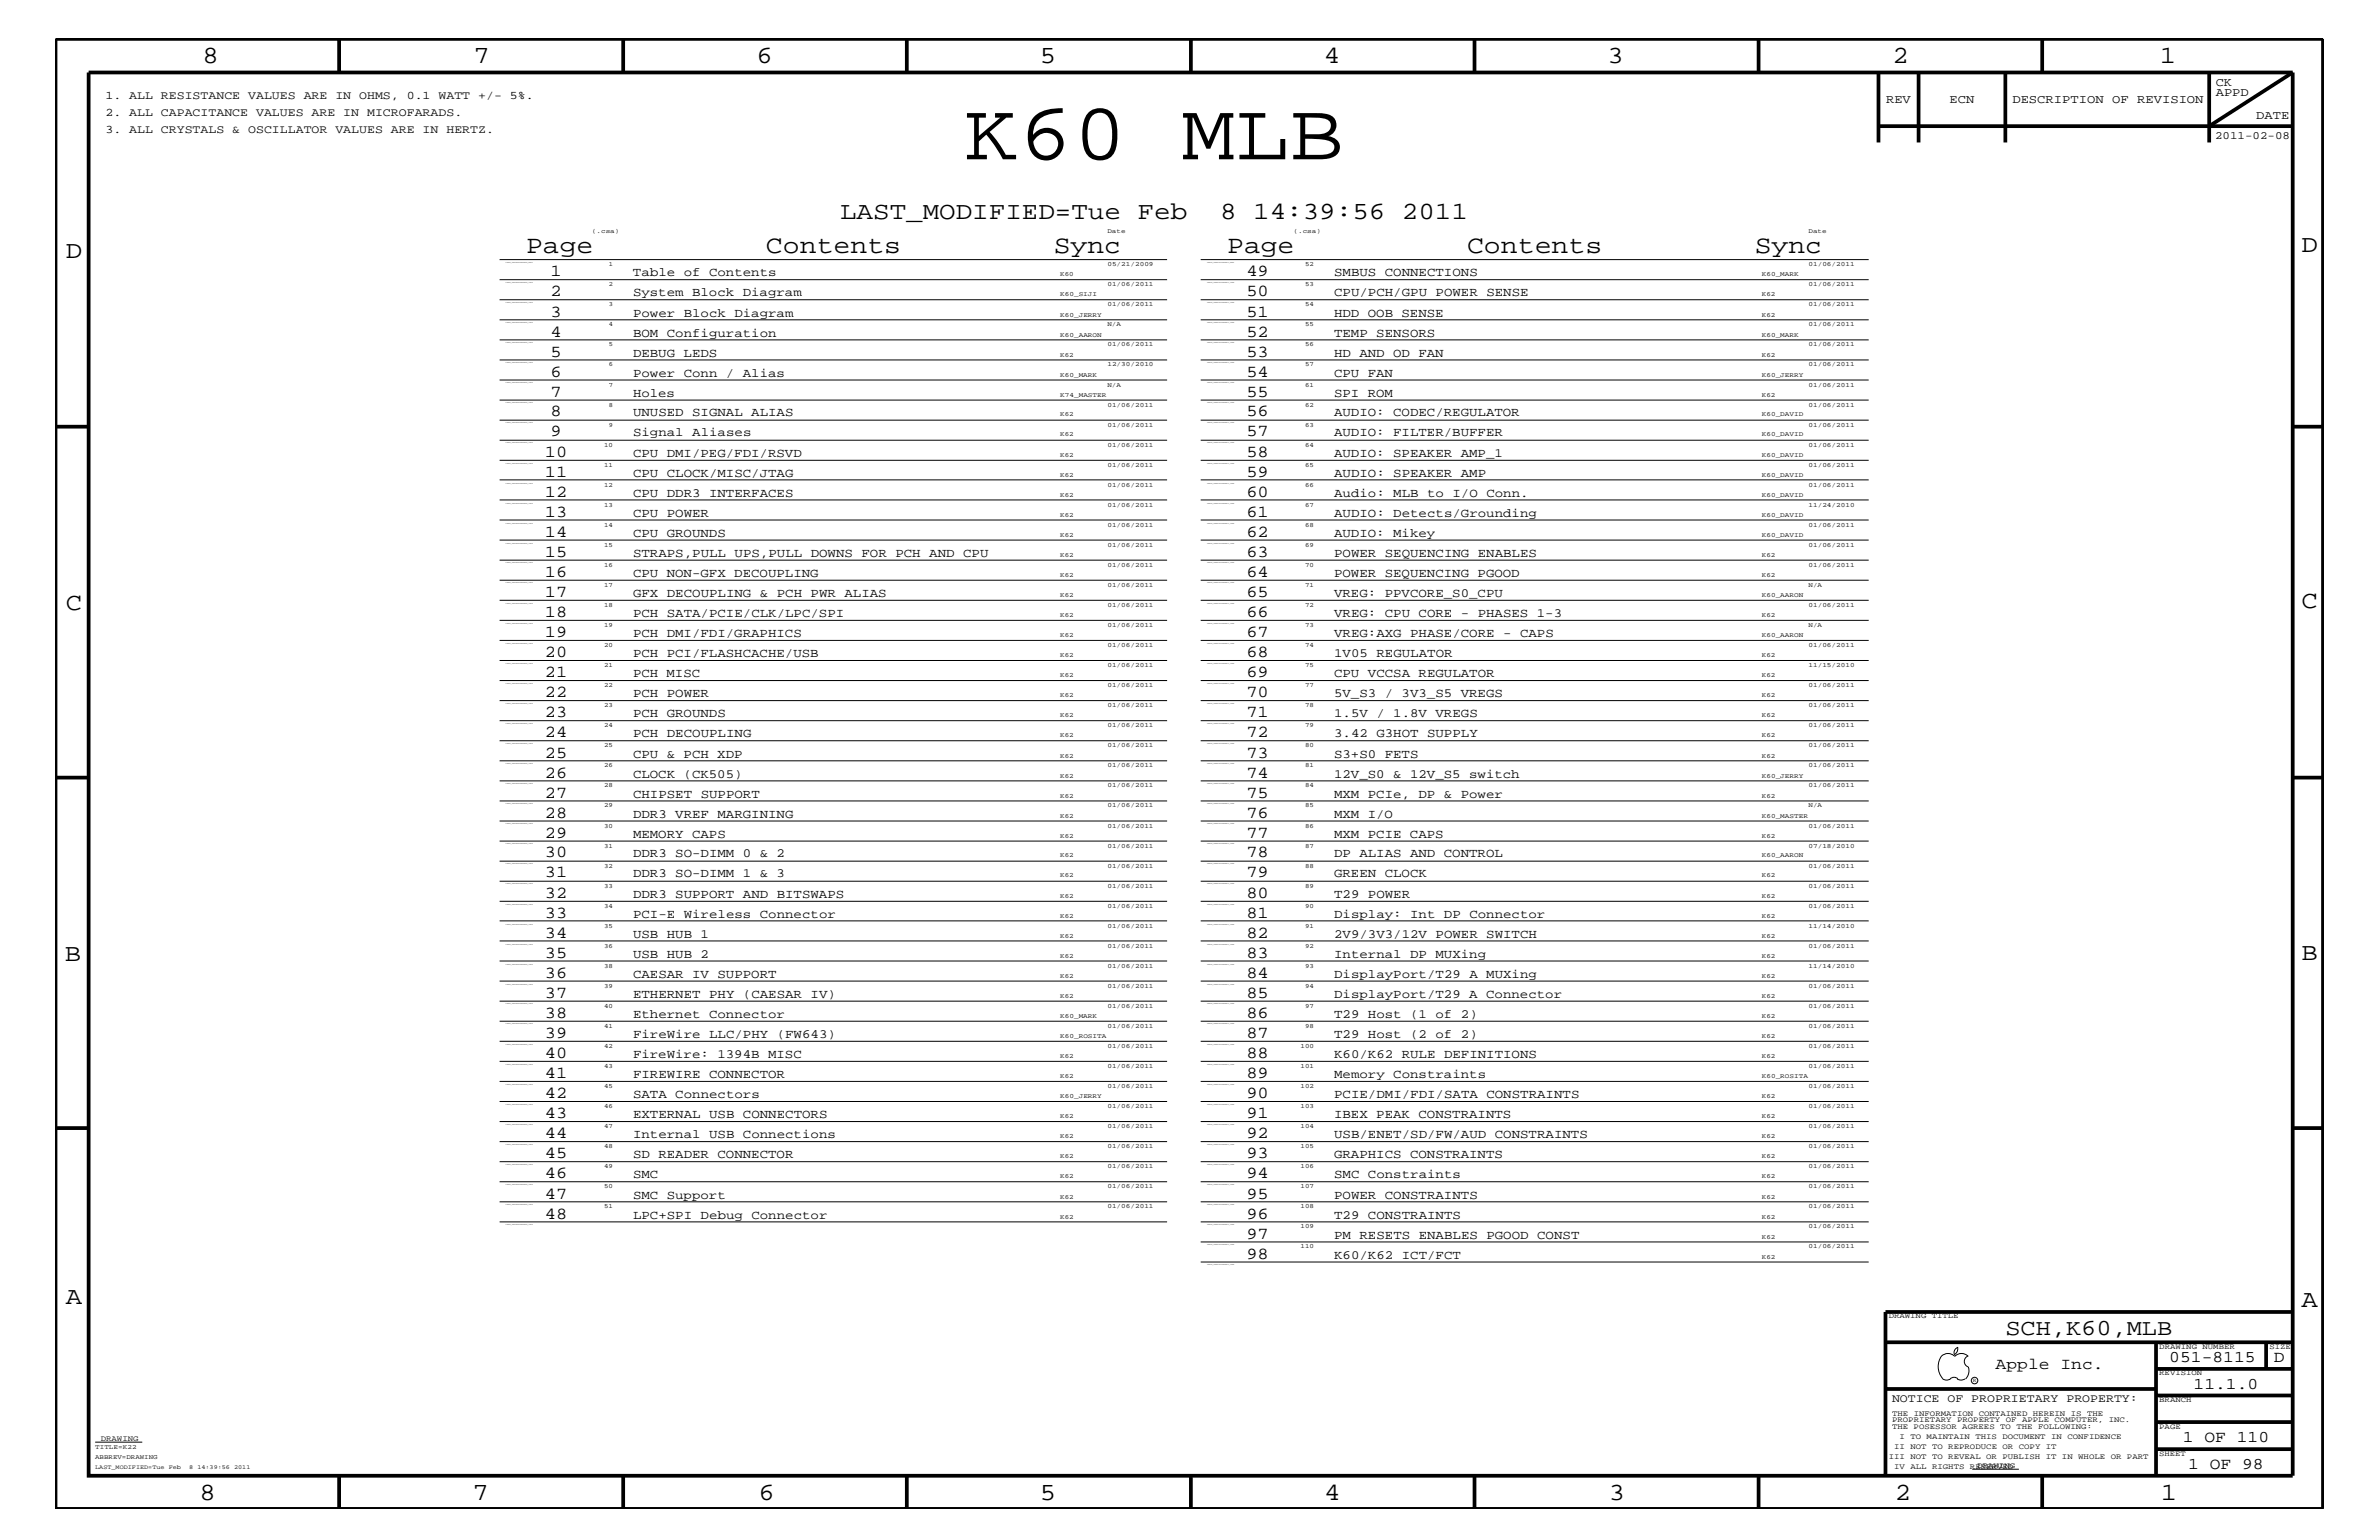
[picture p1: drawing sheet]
<svg xmlns="http://www.w3.org/2000/svg" width="432mm" height="279mm" viewBox="0 0 432 279" stroke-linecap="round" stroke-linejoin="round" font-family="sans-serif">
<defs><g id="words">
<text font-size="14.9" x="175" y="28.9">K60 MLB</text>
<g font-size="4.6">
<text x="95.5" y="45.9">Page</text>
<text x="139" y="45.9">Contents</text>
<text x="191.3" y="45.9">Sync</text>
<text x="222.8" y="45.9">Page</text>
<text x="266.3" y="45.9">Contents</text>
<text x="318.5" y="45.9">Sync</text>
</g>
<g font-size="4.5">
<text x="36.7" y="11.5">8</text>
<text x="85.9" y="11.5">7</text>
<text x="137.3" y="11.5">6</text>
<text x="188.7" y="11.5">5</text>
<text x="240.3" y="11.5">4</text>
<text x="291.8" y="11.5">3</text>
<text x="343.5" y="11.5">2</text>
<text x="392" y="11.5">1</text>
<text x="152.5" y="39.8">LAST_MODIFIED=Tue Feb</text>
<text x="221.5" y="39.8">8 14:39:56 2011</text>
<text x="11.9" y="46.8">D</text>
<text x="417.7" y="45.7">D</text>
<text x="11.9" y="110.6">C</text>
<text x="417.7" y="110.3">C</text>
<text x="11.8" y="174.3">B</text>
<text x="417.7" y="174.2">B</text>
<text x="11.9" y="236.7">A</text>
<text x="417.7" y="237.1">A</text>
<text x="36.2" y="272.1">8</text>
<text x="85.8" y="272.1">7</text>
<text x="137.7" y="272.1">6</text>
<text x="188.7" y="272.1">5</text>
<text x="240.4" y="272.1">4</text>
<text x="292" y="272.1">3</text>
<text x="343.9" y="272.1">2</text>
<text x="392.2" y="272.1">1</text>
</g>
<text font-size="4.1" x="364" y="242.3">SCH,K60,MLB</text>
<g font-size="3">
<text x="99.9" y="50.2">1</text>
<text x="99.9" y="53.8">2</text>
<text x="226.2" y="50.2">49</text>
<text x="226.2" y="53.8">50</text>
<text x="99.9" y="57.4">3</text>
<text x="226.2" y="57.4">51</text>
<text x="99.9" y="61.1">4</text>
<text x="99.9" y="64.7">5</text>
<text x="226.2" y="61.1">52</text>
<text x="226.2" y="64.7">53</text>
<text x="99.9" y="68.4">6</text>
<text x="99.9" y="72">7</text>
<text x="226.2" y="72">55</text>
<text x="226.2" y="68.4">54</text>
<text x="99.9" y="75.6">8</text>
<text x="226.2" y="75.6">56</text>
<text x="98.9" y="82.8">10</text>
<text x="99.9" y="79.2">9</text>
<text x="226.2" y="79.2">57</text>
<text x="226.2" y="82.8">58</text>
<text x="98.9" y="86.5">11</text>
<text x="226.2" y="86.5">59</text>
<text x="98.9" y="90.1">12</text>
<text x="98.9" y="93.8">13</text>
<text x="226.2" y="90.1">60</text>
<text x="226.2" y="93.8">61</text>
<text x="98.9" y="97.4">14</text>
<text x="98.9" y="101">15</text>
<text x="226.2" y="97.4">62</text>
<text x="226.2" y="101">63</text>
<text x="98.9" y="104.7">16</text>
<text x="226.2" y="104.7">64</text>
<text x="98.9" y="108.3">17</text>
<text x="98.9" y="112">18</text>
<text x="226.2" y="108.3">65</text>
<text x="226.2" y="112">66</text>
<text x="98.9" y="115.6">19</text>
<text x="98.9" y="119.2">20</text>
<text x="226.2" y="115.6">67</text>
<text x="226.2" y="119.2">68</text>
<text x="98.9" y="122.9">21</text>
<text x="226.2" y="122.9">69</text>
<text x="98.9" y="126.5">22</text>
<text x="98.9" y="130.2">23</text>
<text x="226.2" y="126.5">70</text>
<text x="226.2" y="130.2">71</text>
<text x="98.9" y="133.8">24</text>
<text x="98.9" y="137.4">25</text>
<text x="226.2" y="133.8">72</text>
<text x="226.2" y="137.4">73</text>
<text x="98.9" y="141.1">26</text>
<text x="226.2" y="141.1">74</text>
<text x="98.9" y="144.7">27</text>
<text x="98.9" y="148.4">28</text>
<text x="226.2" y="144.7">75</text>
<text x="226.2" y="148.4">76</text>
<text x="98.9" y="152">29</text>
<text x="98.9" y="155.6">30</text>
<text x="226.2" y="152">77</text>
<text x="226.2" y="155.6">78</text>
<text x="98.9" y="159.2">31</text>
<text x="226.2" y="159.2">79</text>
<text x="98.9" y="162.8">32</text>
<text x="98.9" y="166.5">33</text>
<text x="226.2" y="162.8">80</text>
<text x="226.2" y="166.5">81</text>
<text x="98.9" y="170.1">34</text>
<text x="98.9" y="173.8">35</text>
<text x="226.2" y="170.1">82</text>
<text x="226.2" y="173.8">83</text>
<text x="98.9" y="177.4">36</text>
<text x="226.2" y="177.4">84</text>
<text x="98.9" y="181">37</text>
<text x="98.9" y="184.7">38</text>
<text x="226.2" y="181">85</text>
<text x="226.2" y="184.7">86</text>
<text x="98.9" y="188.3">39</text>
<text x="98.9" y="192">40</text>
<text x="226.2" y="188.3">87</text>
<text x="226.2" y="192">88</text>
<text x="98.9" y="195.6">41</text>
<text x="226.2" y="195.6">89</text>
<text x="98.9" y="199.2">42</text>
<text x="98.9" y="202.9">43</text>
<text x="226.2" y="199.2">90</text>
<text x="226.2" y="202.9">91</text>
<text x="98.9" y="206.5">44</text>
<text x="226.2" y="206.5">92</text>
<text x="98.9" y="210.2">45</text>
<text x="98.9" y="213.8">46</text>
<text x="226.2" y="210.2">93</text>
<text x="226.2" y="213.8">94</text>
<text x="98.9" y="217.5">47</text>
<text x="98.9" y="221.1">48</text>
<text x="226.2" y="217.5">95</text>
<text x="226.2" y="221.1">96</text>
<text x="226.2" y="224.7">97</text>
<text x="226.2" y="228.4">98</text>
<text x="362.2" y="248.4">Apple Inc.</text>
<text x="393.7" y="247.1">051-8115</text>
<text x="398.1" y="252">11.1.0</text>
<text x="412.7" y="247.1">D</text>
<text x="396.2" y="261.6">1 OF 110</text>
<text x="397.2" y="266.6">1 OF 98</text>
</g>
<g font-size="2.3">
<text x="114.9" y="50.2">Table of Contents</text>
<text x="114.9" y="53.8">System Block Diagram</text>
<text x="242.1" y="50.2">SMBUS CONNECTIONS</text>
<text x="242.1" y="53.8">CPU/PCH/GPU POWER SENSE</text>
<text x="114.9" y="57.4">Power Block Diagram</text>
<text x="242.1" y="57.4">HDD OOB SENSE</text>
<text x="114.9" y="61.1">BOM Configuration</text>
<text x="114.9" y="64.7">DEBUG LEDS</text>
<text x="242.1" y="61.1">TEMP SENSORS</text>
<text x="242.1" y="64.7">HD AND OD FAN</text>
<text x="114.9" y="68.4">Power Conn / Alias</text>
<text x="114.9" y="72">Holes</text>
<text x="242.1" y="68.4">CPU FAN</text>
<text x="242.1" y="72">SPI ROM</text>
<text x="114.9" y="75.6">UNUSED SIGNAL ALIAS</text>
<text x="242.1" y="75.6">AUDIO: CODEC/REGULATOR</text>
<text x="114.9" y="79.2">Signal Aliases</text>
<text x="114.9" y="82.8">CPU DMI/PEG/FDI/RSVD</text>
<text x="242.1" y="79.2">AUDIO: FILTER/BUFFER</text>
<text x="242.1" y="82.8">AUDIO: SPEAKER AMP_1</text>
<text x="114.9" y="86.5">CPU CLOCK/MISC/JTAG</text>
<text x="242.1" y="86.5">AUDIO: SPEAKER AMP</text>
<text x="114.9" y="90.1">CPU DDR3 INTERFACES</text>
<text x="114.9" y="93.8">CPU POWER</text>
<text x="242.1" y="90.1">Audio: MLB to I/O Conn.</text>
<text x="242.1" y="93.8">AUDIO: Detects/Grounding</text>
<text x="114.9" y="97.4">CPU GROUNDS</text>
<text x="114.9" y="101">STRAPS,PULL UPS,PULL DOWNS FOR PCH AND CPU</text>
<text x="242.1" y="97.4">AUDIO: Mikey</text>
<text x="242.1" y="101">POWER SEQUENCING ENABLES</text>
<text x="114.9" y="104.7">CPU NON-GFX DECOUPLING</text>
<text x="242.1" y="104.7">POWER SEQUENCING PGOOD</text>
<text x="114.9" y="108.3">GFX DECOUPLING &amp; PCH PWR ALIAS</text>
<text x="114.9" y="112">PCH SATA/PCIE/CLK/LPC/SPI</text>
<text x="242.1" y="108.3">VREG: PPVCORE_S0_CPU</text>
<text x="242.1" y="112">VREG: CPU CORE - PHASES 1-3</text>
<text x="114.9" y="115.6">PCH DMI/FDI/GRAPHICS</text>
<text x="114.9" y="119.2">PCH PCI/FLASHCACHE/USB</text>
<text x="242.1" y="115.6">VREG:AXG PHASE/CORE - CAPS</text>
<text x="242.1" y="119.2">1V05 REGULATOR</text>
<text x="114.9" y="122.9">PCH MISC</text>
<text x="242.1" y="122.9">CPU VCCSA REGULATOR</text>
<text x="114.9" y="126.5">PCH POWER</text>
<text x="114.9" y="130.2">PCH GROUNDS</text>
<text x="242.1" y="126.5">5V_S3 / 3V3_S5 VREGS</text>
<text x="242.1" y="130.2">1.5V / 1.8V VREGS</text>
<text x="114.9" y="133.8">PCH DECOUPLING</text>
<text x="114.9" y="137.4">CPU &amp; PCH XDP</text>
<text x="242.1" y="133.8">3.42 G3HOT SUPPLY</text>
<text x="242.1" y="137.4">S3+S0 FETS</text>
<text x="114.9" y="141.1">CLOCK (CK505)</text>
<text x="242.1" y="141.1">12V_S0 &amp; 12V_S5 switch</text>
<text x="114.9" y="144.7">CHIPSET SUPPORT</text>
<text x="114.9" y="148.4">DDR3 VREF MARGINING</text>
<text x="242.1" y="144.7">MXM PCIe, DP &amp; Power</text>
<text x="242.1" y="148.4">MXM I/O</text>
<text x="114.9" y="152">MEMORY CAPS</text>
<text x="114.9" y="155.6">DDR3 SO-DIMM 0 &amp; 2</text>
<text x="242.1" y="152">MXM PCIE CAPS</text>
<text x="242.1" y="155.6">DP ALIAS AND CONTROL</text>
<text x="114.9" y="159.2">DDR3 SO-DIMM 1 &amp; 3</text>
<text x="242.1" y="159.2">GREEN CLOCK</text>
<text x="114.9" y="162.8">DDR3 SUPPORT AND BITSWAPS</text>
<text x="114.9" y="166.5">PCI-E Wireless Connector</text>
<text x="242.1" y="162.8">T29 POWER</text>
<text x="242.1" y="166.5">Display: Int DP Connector</text>
<text x="114.9" y="170.1">USB HUB 1</text>
<text x="114.9" y="173.8">USB HUB 2</text>
<text x="242.1" y="170.1">2V9/3V3/12V POWER SWITCH</text>
<text x="242.1" y="173.8">Internal DP MUXing</text>
<text x="114.9" y="177.4">CAESAR IV SUPPORT</text>
<text x="242.1" y="177.4">DisplayPort/T29 A MUXing</text>
<text x="114.9" y="181">ETHERNET PHY (CAESAR IV)</text>
<text x="114.9" y="184.7">Ethernet Connector</text>
<text x="242.1" y="181">DisplayPort/T29 A Connector</text>
<text x="242.1" y="184.7">T29 Host (1 of 2)</text>
<text x="114.9" y="188.3">FireWire LLC/PHY (FW643)</text>
<text x="114.9" y="192">FireWire: 1394B MISC</text>
<text x="242.1" y="188.3">T29 Host (2 of 2)</text>
<text x="242.1" y="192">K60/K62 RULE DEFINITIONS</text>
<text x="114.9" y="195.6">FIREWIRE CONNECTOR</text>
<text x="242.1" y="195.6">Memory Constraints</text>
<text x="114.9" y="199.2">SATA Connectors</text>
<text x="114.9" y="202.9">EXTERNAL USB CONNECTORS</text>
<text x="242.1" y="199.2">PCIE/DMI/FDI/SATA CONSTRAINTS</text>
<text x="242.1" y="202.9">IBEX PEAK CONSTRAINTS</text>
<text x="114.9" y="206.5">Internal USB Connections</text>
<text x="242.1" y="206.5">USB/ENET/SD/FW/AUD CONSTRAINTS</text>
<text x="114.9" y="210.2">SD READER CONNECTOR</text>
<text x="114.9" y="213.8">SMC</text>
<text x="242.1" y="210.2">GRAPHICS CONSTRAINTS</text>
<text x="242.1" y="213.8">SMC Constraints</text>
<text x="114.9" y="217.5">SMC Support</text>
<text x="114.9" y="221.1">LPC+SPI Debug Connector</text>
<text x="242.1" y="217.5">POWER CONSTRAINTS</text>
<text x="242.1" y="221.1">T29 CONSTRAINTS</text>
<text x="242.1" y="224.7">PM RESETS ENABLES PGOOD CONST</text>
<text x="242.1" y="228.4">K60/K62 ICT/FCT</text>
</g>
<g font-size="2.2">
<text x="402.2" y="17.4">APPD</text>
<text x="402.2" y="15.6">CK</text>
<text x="342.3" y="18.7">REV</text>
<text x="353.9" y="18.7">ECN</text>
<text x="365.3" y="18.7">DESCRIPTION OF REVISION</text>
<text x="409.5" y="21.6">DATE</text>
</g>
<g font-size="2.1">
<text x="19.1" y="18">1. ALL RESISTANCE VALUES ARE IN OHMS, 0.1 WATT +/- 5%.</text>
<text x="19.1" y="21">2. ALL CAPACITANCE VALUES ARE IN MICROFARADS.</text>
<text x="19.1" y="24.1">3. ALL CRYSTALS &amp; OSCILLATOR VALUES ARE IN HERTZ.</text>
<text x="343.4" y="254.4">NOTICE OF PROPRIETARY PROPERTY:</text>
</g>
<text font-size="2" x="402" y="25.3">2011-02-08</text>
<g font-size="1.4">
<text x="342.8" y="239.2">DRAWING TITLE</text>
<text x="391.9" y="244.7">DRAWING NUMBER</text>
<text x="411.9" y="244.7">SIZE</text>
<text x="391.9" y="249.5">REVISION</text>
<text x="343.4" y="256.8">THE INFORMATION CONTAINED HEREIN IS THE</text>
<text x="391.9" y="254.4">BRANCH</text>
<text x="18.3" y="261.4">DRAWING</text>
<text x="343.4" y="258">PROPRIETARY PROPERTY OF APPLE COMPUTER, INC.</text>
<text x="343.4" y="259.3">THE POSESSOR AGREES TO THE FOLLOWING:</text>
<text x="343.8" y="262.9">II NOT TO REPRODUCE OR COPY IT</text>
<text x="344.8" y="261.1">I TO MAINTAIN THIS DOCUMENT IN CONFIDENCE</text>
<text x="391.9" y="259.3">PAGE</text>
<text x="342.8" y="264.7">III NOT TO REVEAL OR PUBLISH IT IN WHOLE OR PART</text>
<text x="343.8" y="266.6">IV ALL RIGHTS RESERVED</text>
<text x="358.9" y="266.3">DRAWING</text>
<text x="391.9" y="264.1">SHEET</text>
</g>
<g font-size="1.2">
<text x="107.4" y="42.3">(.csa)</text>
<text x="201" y="42.3">Date</text>
<text x="234.8" y="42.3">(.csa)</text>
<text x="328.3" y="42.3">Date</text>
<text x="110.5" y="48.3">1</text>
<text x="110.5" y="51.9">2</text>
<text x="192.4" y="50.2">K60</text>
<text x="192.4" y="53.8">K60_SIJI</text>
<text x="201" y="48.3">05/21/2009</text>
<text x="201" y="51.9">01/06/2011</text>
<text x="236.9" y="48.3">52</text>
<text x="236.9" y="51.9">53</text>
<text x="319.8" y="50.2">K60_MARK</text>
<text x="319.8" y="53.8">K62</text>
<text x="328.3" y="48.3">01/06/2011</text>
<text x="328.3" y="51.9">01/06/2011</text>
<text x="110.5" y="55.6">3</text>
<text x="110.5" y="59.2">4</text>
<text x="192.4" y="57.4">K60_JERRY</text>
<text x="201" y="55.6">01/06/2011</text>
<text x="201" y="59.2">N/A</text>
<text x="236.9" y="55.6">54</text>
<text x="236.9" y="59.2">55</text>
<text x="319.8" y="57.4">K62</text>
<text x="328.3" y="55.6">01/06/2011</text>
<text x="328.3" y="59.2">01/06/2011</text>
<text x="110.5" y="62.9">5</text>
<text x="192.4" y="61.1">K60_AARON</text>
<text x="192.4" y="64.7">K62</text>
<text x="201" y="62.9">01/06/2011</text>
<text x="236.9" y="62.9">56</text>
<text x="319.8" y="61.1">K60_MARK</text>
<text x="319.8" y="64.7">K62</text>
<text x="328.3" y="62.9">01/06/2011</text>
<text x="110.5" y="66.5">6</text>
<text x="110.5" y="70.1">7</text>
<text x="192.4" y="68.4">K60_MARK</text>
<text x="192.4" y="72">K74_MASTER</text>
<text x="201" y="66.5">12/30/2010</text>
<text x="201" y="70.1">N/A</text>
<text x="236.9" y="66.5">57</text>
<text x="236.9" y="70.1">61</text>
<text x="319.8" y="68.4">K60_JERRY</text>
<text x="319.8" y="72">K62</text>
<text x="328.3" y="66.5">01/06/2011</text>
<text x="328.3" y="70.1">01/06/2011</text>
<text x="110.5" y="73.8">8</text>
<text x="110.5" y="77.4">9</text>
<text x="192.4" y="75.6">K62</text>
<text x="201" y="73.8">01/06/2011</text>
<text x="201" y="77.4">01/06/2011</text>
<text x="236.9" y="73.8">62</text>
<text x="236.9" y="77.4">63</text>
<text x="319.8" y="75.6">K60_DAVID</text>
<text x="328.3" y="73.8">01/06/2011</text>
<text x="328.3" y="77.4">01/06/2011</text>
<text x="109.6" y="81.1">10</text>
<text x="192.4" y="79.2">K62</text>
<text x="192.4" y="82.8">K62</text>
<text x="201" y="81.1">01/06/2011</text>
<text x="236.9" y="81.1">64</text>
<text x="319.8" y="79.2">K60_DAVID</text>
<text x="319.8" y="82.8">K60_DAVID</text>
<text x="328.3" y="81.1">01/06/2011</text>
<text x="109.6" y="84.7">11</text>
<text x="109.6" y="88.3">12</text>
<text x="192.4" y="86.5">K62</text>
<text x="201" y="84.7">01/06/2011</text>
<text x="201" y="88.3">01/06/2011</text>
<text x="236.9" y="84.7">65</text>
<text x="236.9" y="88.3">66</text>
<text x="319.8" y="86.5">K60_DAVID</text>
<text x="328.3" y="84.7">01/06/2011</text>
<text x="328.3" y="88.3">01/06/2011</text>
<text x="109.6" y="92">13</text>
<text x="109.6" y="95.6">14</text>
<text x="192.4" y="90.1">K62</text>
<text x="192.4" y="93.8">K62</text>
<text x="201" y="92">01/06/2011</text>
<text x="201" y="95.6">01/06/2011</text>
<text x="236.9" y="92">67</text>
<text x="236.9" y="95.6">68</text>
<text x="319.8" y="90.1">K60_DAVID</text>
<text x="319.8" y="93.8">K60_DAVID</text>
<text x="328.3" y="92">11/24/2010</text>
<text x="328.3" y="95.6">01/06/2011</text>
<text x="109.6" y="99.3">15</text>
<text x="192.4" y="97.4">K62</text>
<text x="192.4" y="101">K62</text>
<text x="201" y="99.3">01/06/2011</text>
<text x="236.9" y="99.3">69</text>
<text x="319.8" y="97.4">K60_DAVID</text>
<text x="319.8" y="101">K62</text>
<text x="328.3" y="99.3">01/06/2011</text>
<text x="109.6" y="102.9">16</text>
<text x="109.6" y="106.5">17</text>
<text x="192.4" y="104.7">K62</text>
<text x="201" y="102.9">01/06/2011</text>
<text x="201" y="106.5">01/06/2011</text>
<text x="236.9" y="102.9">70</text>
<text x="236.9" y="106.5">71</text>
<text x="319.8" y="104.7">K62</text>
<text x="328.3" y="102.9">01/06/2011</text>
<text x="328.3" y="106.5">N/A</text>
<text x="109.6" y="110.2">18</text>
<text x="109.6" y="113.7">19</text>
<text x="192.4" y="108.3">K62</text>
<text x="192.4" y="112">K62</text>
<text x="201" y="110.2">01/06/2011</text>
<text x="201" y="113.7">01/06/2011</text>
<text x="236.9" y="110.2">72</text>
<text x="236.9" y="113.7">73</text>
<text x="319.8" y="108.3">K60_AARON</text>
<text x="319.8" y="112">K62</text>
<text x="328.3" y="110.2">01/06/2011</text>
<text x="328.3" y="113.7">N/A</text>
<text x="109.6" y="117.4">20</text>
<text x="192.4" y="115.6">K62</text>
<text x="192.4" y="119.2">K62</text>
<text x="201" y="117.4">01/06/2011</text>
<text x="236.9" y="117.4">74</text>
<text x="319.8" y="115.6">K60_AARON</text>
<text x="319.8" y="119.2">K62</text>
<text x="328.3" y="117.4">01/06/2011</text>
<text x="109.6" y="121">21</text>
<text x="109.6" y="124.7">22</text>
<text x="192.4" y="122.9">K62</text>
<text x="201" y="121">01/06/2011</text>
<text x="201" y="124.7">01/06/2011</text>
<text x="236.9" y="121">75</text>
<text x="236.9" y="124.7">77</text>
<text x="319.8" y="122.9">K62</text>
<text x="328.3" y="121">11/15/2010</text>
<text x="328.3" y="124.7">01/06/2011</text>
<text x="109.6" y="128.3">23</text>
<text x="109.6" y="131.9">24</text>
<text x="192.4" y="126.5">K62</text>
<text x="192.4" y="130.2">K62</text>
<text x="201" y="128.3">01/06/2011</text>
<text x="201" y="131.9">01/06/2011</text>
<text x="236.9" y="128.3">78</text>
<text x="236.9" y="131.9">79</text>
<text x="319.8" y="126.5">K62</text>
<text x="319.8" y="130.2">K62</text>
<text x="328.3" y="128.3">01/06/2011</text>
<text x="328.3" y="131.9">01/06/2011</text>
<text x="109.6" y="135.6">25</text>
<text x="192.4" y="133.8">K62</text>
<text x="192.4" y="137.4">K62</text>
<text x="201" y="135.6">01/06/2011</text>
<text x="236.9" y="135.6">80</text>
<text x="319.8" y="133.8">K62</text>
<text x="319.8" y="137.4">K62</text>
<text x="328.3" y="135.6">01/06/2011</text>
<text x="109.6" y="139.2">26</text>
<text x="109.6" y="142.9">28</text>
<text x="192.4" y="141.1">K62</text>
<text x="201" y="139.2">01/06/2011</text>
<text x="201" y="142.9">01/06/2011</text>
<text x="236.9" y="139.2">81</text>
<text x="236.9" y="142.9">84</text>
<text x="319.8" y="141.1">K60_JERRY</text>
<text x="328.3" y="139.2">01/06/2011</text>
<text x="328.3" y="142.9">01/06/2011</text>
<text x="109.6" y="146.5">29</text>
<text x="192.4" y="144.7">K62</text>
<text x="192.4" y="148.4">K62</text>
<text x="201" y="146.5">01/06/2011</text>
<text x="236.9" y="146.5">85</text>
<text x="319.8" y="144.7">K62</text>
<text x="319.8" y="148.4">K60_MASTER</text>
<text x="328.3" y="146.5">N/A</text>
<text x="109.6" y="150.1">30</text>
<text x="109.6" y="153.8">31</text>
<text x="192.4" y="152">K62</text>
<text x="192.4" y="155.6">K62</text>
<text x="201" y="150.1">01/06/2011</text>
<text x="201" y="153.8">01/06/2011</text>
<text x="236.9" y="150.1">86</text>
<text x="236.9" y="153.8">87</text>
<text x="319.8" y="152">K62</text>
<text x="319.8" y="155.6">K60_AARON</text>
<text x="328.3" y="150.1">01/06/2011</text>
<text x="328.3" y="153.8">07/18/2010</text>
<text x="109.6" y="157.4">32</text>
<text x="109.6" y="161.1">33</text>
<text x="192.4" y="159.2">K62</text>
<text x="201" y="157.4">01/06/2011</text>
<text x="201" y="161.1">01/06/2011</text>
<text x="236.9" y="157.4">88</text>
<text x="236.9" y="161.1">89</text>
<text x="319.8" y="159.2">K62</text>
<text x="328.3" y="157.4">01/06/2011</text>
<text x="328.3" y="161.1">01/06/2011</text>
<text x="109.6" y="164.7">34</text>
<text x="192.4" y="162.8">K62</text>
<text x="192.4" y="166.5">K62</text>
<text x="201" y="164.7">01/06/2011</text>
<text x="236.9" y="164.7">90</text>
<text x="319.8" y="162.8">K62</text>
<text x="319.8" y="166.5">K62</text>
<text x="328.3" y="164.7">01/06/2011</text>
<text x="109.6" y="168.3">35</text>
<text x="109.6" y="172">36</text>
<text x="192.4" y="170.1">K62</text>
<text x="192.4" y="173.8">K62</text>
<text x="201" y="168.3">01/06/2011</text>
<text x="201" y="172">01/06/2011</text>
<text x="236.9" y="168.3">91</text>
<text x="236.9" y="172">92</text>
<text x="319.8" y="170.1">K62</text>
<text x="319.8" y="173.8">K62</text>
<text x="328.3" y="168.3">11/14/2010</text>
<text x="328.3" y="172">01/06/2011</text>
<text x="109.6" y="175.6">38</text>
<text x="109.6" y="179.3">39</text>
<text x="192.4" y="177.4">K62</text>
<text x="201" y="175.6">01/06/2011</text>
<text x="201" y="179.3">01/06/2011</text>
<text x="236.9" y="175.6">93</text>
<text x="236.9" y="179.3">94</text>
<text x="319.8" y="177.4">K62</text>
<text x="328.3" y="175.6">11/14/2010</text>
<text x="328.3" y="179.3">01/06/2011</text>
<text x="109.6" y="182.9">40</text>
<text x="192.4" y="181">K62</text>
<text x="192.4" y="184.7">K60_MARK</text>
<text x="201" y="182.9">01/06/2011</text>
<text x="236.9" y="182.9">97</text>
<text x="319.8" y="181">K62</text>
<text x="319.8" y="184.7">K62</text>
<text x="328.3" y="182.9">01/06/2011</text>
<text x="109.6" y="186.5">41</text>
<text x="109.6" y="190.2">42</text>
<text x="192.4" y="188.3">K60_ROSITA</text>
<text x="192.4" y="192">K62</text>
<text x="201" y="190.2">01/06/2011</text>
<text x="201" y="186.5">01/06/2011</text>
<text x="236.1" y="190.2">100</text>
<text x="236.9" y="186.5">98</text>
<text x="319.8" y="188.3">K62</text>
<text x="319.8" y="192">K62</text>
<text x="328.3" y="186.5">01/06/2011</text>
<text x="328.3" y="190.2">01/06/2011</text>
<text x="109.6" y="193.7">43</text>
<text x="109.6" y="197.4">45</text>
<text x="192.4" y="195.6">K62</text>
<text x="201" y="193.7">01/06/2011</text>
<text x="201" y="197.4">01/06/2011</text>
<text x="236.1" y="193.7">101</text>
<text x="236.1" y="197.4">102</text>
<text x="319.8" y="195.6">K60_ROSITA</text>
<text x="328.3" y="193.7">01/06/2011</text>
<text x="328.3" y="197.4">01/06/2011</text>
<text x="109.6" y="201">46</text>
<text x="192.4" y="199.2">K60_JERRY</text>
<text x="192.4" y="202.9">K62</text>
<text x="201" y="201">01/06/2011</text>
<text x="236.1" y="201">103</text>
<text x="319.8" y="199.2">K62</text>
<text x="319.8" y="202.9">K62</text>
<text x="328.3" y="201">01/06/2011</text>
<text x="109.6" y="204.7">47</text>
<text x="109.6" y="208.3">48</text>
<text x="192.4" y="206.5">K62</text>
<text x="201" y="204.7">01/06/2011</text>
<text x="201" y="208.3">01/06/2011</text>
<text x="236.1" y="204.7">104</text>
<text x="236.1" y="208.3">105</text>
<text x="319.8" y="206.5">K62</text>
<text x="328.3" y="204.7">01/06/2011</text>
<text x="328.3" y="208.3">01/06/2011</text>
<text x="109.6" y="211.9">49</text>
<text x="109.6" y="215.6">50</text>
<text x="192.4" y="210.2">K62</text>
<text x="192.4" y="213.8">K62</text>
<text x="201" y="211.9">01/06/2011</text>
<text x="201" y="215.6">01/06/2011</text>
<text x="236.1" y="211.9">106</text>
<text x="236.1" y="215.6">107</text>
<text x="319.8" y="210.2">K62</text>
<text x="319.8" y="213.8">K62</text>
<text x="328.3" y="211.9">01/06/2011</text>
<text x="328.3" y="215.6">01/06/2011</text>
<text x="109.6" y="219.2">51</text>
<text x="192.4" y="217.5">K62</text>
<text x="192.4" y="221.1">K62</text>
<text x="201" y="219.2">01/06/2011</text>
<text x="236.1" y="219.2">108</text>
<text x="319.8" y="217.5">K62</text>
<text x="319.8" y="221.1">K62</text>
<text x="328.3" y="219.2">01/06/2011</text>
<text x="236.1" y="222.9">109</text>
<text x="236.1" y="226.5">110</text>
<text x="319.8" y="224.7">K62</text>
<text x="328.3" y="222.9">01/06/2011</text>
<text x="328.3" y="226.5">01/06/2011</text>
<text x="319.8" y="228.4">K62</text>
<text x="17.3" y="262.9">TITLE=K22</text>
<text x="17.3" y="264.7">ABBREV=DRAWING</text>
</g>
<g font-size="1.1">
<text x="17.3" y="266.6">LAST_MODIFIED=Tue Feb</text>
<text x="34.3" y="266.6">8 14:39:56 2011</text>
</g>
<text font-size="1" x="358.1" y="250.7">R</text>
<g font-size=".3">
<text x="91.8" y="47.7">TABLE_TABLEOFCONTENTS_HEAD</text>
<text x="219.1" y="47.7">TABLE_TABLEOFCONTENTS_HEAD</text>
<text x="91.8" y="51.3">TABLE_TABLEOFCONTENTS_ITEM</text>
<text x="219.1" y="51.3">TABLE_TABLEOFCONTENTS_ITEM</text>
<text x="91.8" y="55">TABLE_TABLEOFCONTENTS_ITEM</text>
<text x="91.8" y="58.6">TABLE_TABLEOFCONTENTS_ITEM</text>
<text x="219.1" y="55">TABLE_TABLEOFCONTENTS_ITEM</text>
<text x="219.1" y="58.6">TABLE_TABLEOFCONTENTS_ITEM</text>
<text x="91.8" y="62.3">TABLE_TABLEOFCONTENTS_ITEM</text>
<text x="91.8" y="65.9">TABLE_TABLEOFCONTENTS_ITEM</text>
<text x="219.1" y="62.3">TABLE_TABLEOFCONTENTS_ITEM</text>
<text x="219.1" y="65.9">TABLE_TABLEOFCONTENTS_ITEM</text>
<text x="91.8" y="69.5">TABLE_TABLEOFCONTENTS_ITEM</text>
<text x="219.1" y="69.5">TABLE_TABLEOFCONTENTS_ITEM</text>
<text x="91.8" y="73.2">TABLE_TABLEOFCONTENTS_ITEM</text>
<text x="91.8" y="76.8">TABLE_TABLEOFCONTENTS_ITEM</text>
<text x="219.1" y="73.2">TABLE_TABLEOFCONTENTS_ITEM</text>
<text x="219.1" y="76.8">TABLE_TABLEOFCONTENTS_ITEM</text>
<text x="91.8" y="80.5">TABLE_TABLEOFCONTENTS_ITEM</text>
<text x="219.1" y="80.5">TABLE_TABLEOFCONTENTS_ITEM</text>
<text x="91.8" y="84.1">TABLE_TABLEOFCONTENTS_ITEM</text>
<text x="91.8" y="87.7">TABLE_TABLEOFCONTENTS_ITEM</text>
<text x="219.1" y="84.1">TABLE_TABLEOFCONTENTS_ITEM</text>
<text x="219.1" y="87.7">TABLE_TABLEOFCONTENTS_ITEM</text>
<text x="91.8" y="91.4">TABLE_TABLEOFCONTENTS_ITEM</text>
<text x="91.8" y="95">TABLE_TABLEOFCONTENTS_ITEM</text>
<text x="219.1" y="91.4">TABLE_TABLEOFCONTENTS_ITEM</text>
<text x="219.1" y="95">TABLE_TABLEOFCONTENTS_ITEM</text>
<text x="91.8" y="98.7">TABLE_TABLEOFCONTENTS_ITEM</text>
<text x="219.1" y="98.7">TABLE_TABLEOFCONTENTS_ITEM</text>
<text x="91.8" y="102.2">TABLE_TABLEOFCONTENTS_ITEM</text>
<text x="91.8" y="105.9">TABLE_TABLEOFCONTENTS_ITEM</text>
<text x="219.1" y="102.2">TABLE_TABLEOFCONTENTS_ITEM</text>
<text x="219.1" y="105.9">TABLE_TABLEOFCONTENTS_ITEM</text>
<text x="91.8" y="109.5">TABLE_TABLEOFCONTENTS_ITEM</text>
<text x="91.8" y="113.1">TABLE_TABLEOFCONTENTS_ITEM</text>
<text x="219.1" y="109.5">TABLE_TABLEOFCONTENTS_ITEM</text>
<text x="219.1" y="113.1">TABLE_TABLEOFCONTENTS_ITEM</text>
<text x="91.8" y="116.8">TABLE_TABLEOFCONTENTS_ITEM</text>
<text x="219.1" y="116.8">TABLE_TABLEOFCONTENTS_ITEM</text>
<text x="91.8" y="120.4">TABLE_TABLEOFCONTENTS_ITEM</text>
<text x="91.8" y="124.1">TABLE_TABLEOFCONTENTS_ITEM</text>
<text x="219.1" y="120.4">TABLE_TABLEOFCONTENTS_ITEM</text>
<text x="219.1" y="124.1">TABLE_TABLEOFCONTENTS_ITEM</text>
<text x="91.8" y="127.7">TABLE_TABLEOFCONTENTS_ITEM</text>
<text x="91.8" y="131.3">TABLE_TABLEOFCONTENTS_ITEM</text>
<text x="219.1" y="127.7">TABLE_TABLEOFCONTENTS_ITEM</text>
<text x="219.1" y="131.3">TABLE_TABLEOFCONTENTS_ITEM</text>
<text x="91.8" y="135">TABLE_TABLEOFCONTENTS_ITEM</text>
<text x="219.1" y="135">TABLE_TABLEOFCONTENTS_ITEM</text>
<text x="91.8" y="138.6">TABLE_TABLEOFCONTENTS_ITEM</text>
<text x="91.8" y="142.3">TABLE_TABLEOFCONTENTS_ITEM</text>
<text x="219.1" y="138.6">TABLE_TABLEOFCONTENTS_ITEM</text>
<text x="219.1" y="142.3">TABLE_TABLEOFCONTENTS_ITEM</text>
<text x="91.8" y="145.9">TABLE_TABLEOFCONTENTS_ITEM</text>
<text x="91.8" y="149.5">TABLE_TABLEOFCONTENTS_ITEM</text>
<text x="219.1" y="145.9">TABLE_TABLEOFCONTENTS_ITEM</text>
<text x="219.1" y="149.5">TABLE_TABLEOFCONTENTS_ITEM</text>
<text x="91.8" y="153.2">TABLE_TABLEOFCONTENTS_ITEM</text>
<text x="219.1" y="153.2">TABLE_TABLEOFCONTENTS_ITEM</text>
<text x="91.8" y="156.8">TABLE_TABLEOFCONTENTS_ITEM</text>
<text x="91.8" y="160.5">TABLE_TABLEOFCONTENTS_ITEM</text>
<text x="219.1" y="156.8">TABLE_TABLEOFCONTENTS_ITEM</text>
<text x="219.1" y="160.5">TABLE_TABLEOFCONTENTS_ITEM</text>
<text x="91.8" y="164.1">TABLE_TABLEOFCONTENTS_ITEM</text>
<text x="91.8" y="167.8">TABLE_TABLEOFCONTENTS_ITEM</text>
<text x="219.1" y="164.1">TABLE_TABLEOFCONTENTS_ITEM</text>
<text x="219.1" y="167.8">TABLE_TABLEOFCONTENTS_ITEM</text>
<text x="91.8" y="171.4">TABLE_TABLEOFCONTENTS_ITEM</text>
<text x="219.1" y="171.4">TABLE_TABLEOFCONTENTS_ITEM</text>
<text x="91.8" y="175">TABLE_TABLEOFCONTENTS_ITEM</text>
<text x="91.8" y="178.7">TABLE_TABLEOFCONTENTS_ITEM</text>
<text x="219.1" y="175">TABLE_TABLEOFCONTENTS_ITEM</text>
<text x="219.1" y="178.7">TABLE_TABLEOFCONTENTS_ITEM</text>
<text x="91.8" y="182.2">TABLE_TABLEOFCONTENTS_ITEM</text>
<text x="91.8" y="185.9">TABLE_TABLEOFCONTENTS_ITEM</text>
<text x="219.1" y="182.2">TABLE_TABLEOFCONTENTS_ITEM</text>
<text x="219.1" y="185.9">TABLE_TABLEOFCONTENTS_ITEM</text>
<text x="91.8" y="189.5">TABLE_TABLEOFCONTENTS_ITEM</text>
<text x="219.1" y="189.5">TABLE_TABLEOFCONTENTS_ITEM</text>
<text x="91.8" y="193.2">TABLE_TABLEOFCONTENTS_ITEM</text>
<text x="91.8" y="196.8">TABLE_TABLEOFCONTENTS_ITEM</text>
<text x="219.1" y="193.2">TABLE_TABLEOFCONTENTS_ITEM</text>
<text x="219.1" y="196.8">TABLE_TABLEOFCONTENTS_ITEM</text>
<text x="91.8" y="200.4">TABLE_TABLEOFCONTENTS_ITEM</text>
<text x="219.1" y="200.4">TABLE_TABLEOFCONTENTS_ITEM</text>
<text x="91.8" y="204.1">TABLE_TABLEOFCONTENTS_ITEM</text>
<text x="91.8" y="207.7">TABLE_TABLEOFCONTENTS_ITEM</text>
<text x="219.1" y="204.1">TABLE_TABLEOFCONTENTS_ITEM</text>
<text x="219.1" y="207.7">TABLE_TABLEOFCONTENTS_ITEM</text>
<text x="91.8" y="211.4">TABLE_TABLEOFCONTENTS_ITEM</text>
<text x="91.8" y="215">TABLE_TABLEOFCONTENTS_ITEM</text>
<text x="219.1" y="211.4">TABLE_TABLEOFCONTENTS_ITEM</text>
<text x="219.1" y="215">TABLE_TABLEOFCONTENTS_ITEM</text>
<text x="91.8" y="218.6">TABLE_TABLEOFCONTENTS_ITEM</text>
<text x="219.1" y="218.6">TABLE_TABLEOFCONTENTS_ITEM</text>
<text x="91.8" y="222.3">TABLE_TABLEOFCONTENTS_ITEM</text>
<text x="219.1" y="222.3">TABLE_TABLEOFCONTENTS_ITEM</text>
<text x="219.1" y="225.9">TABLE_TABLEOFCONTENTS_ITEM</text>
<text x="219.1" y="229.6">TABLE_TABLEOFCONTENTS_ITEM</text>
</g>
</g></defs>
<g fill="none" stroke="#000" stroke-width=".18">
<path d="M90.7 47.1h121.1M90.7 50.7h121.1M90.7 54.4h121.1M90.7 58h121.1M217.9 47.1h121.3M217.9 50.7h121.3M217.9 54.4h121.3M217.9 58h121.3M90.7 61.7h121.1M90.7 65.3h121.1M90.7 68.9h121.1M90.7 72.6h121.1"/>
<path d="M90.7 76.2h121.1M90.7 79.9h121.1M217.9 61.7h121.3M217.9 65.3h121.3M217.9 68.9h121.3M217.9 72.6h121.3M217.9 76.2h121.3M217.9 79.9h121.3M90.7 83.5h121.1M90.7 87.1h121.1M90.7 90.7h121.1M90.7 94.3h121.1"/>
<path d="M90.7 98h121.1M217.9 83.5h121.3M217.9 87.1h121.3M217.9 90.7h121.3M217.9 94.3h121.3M217.9 98h121.3M90.7 101.6h121.1M90.7 105.3h121.1M90.7 108.9h121.1M90.7 112.6h121.1M90.7 116.2h121.1M90.7 119.8h121.1"/>
<path d="M217.9 101.6h121.3M217.9 105.3h121.3M217.9 108.9h121.3M217.9 112.6h121.3M217.9 116.2h121.3M217.9 119.8h121.3M90.7 123.5h121.1M90.7 127.1h121.1M90.7 130.8h121.1M90.7 134.4h121.1M90.7 138h121.1M217.9 123.5h121.3"/>
<path d="M217.9 127.1h121.3M217.9 130.8h121.3M217.9 134.4h121.3M217.9 138h121.3M90.7 141.7h121.1M90.7 145.3h121.1M90.7 149h121.1M90.7 152.6h121.1M90.7 156.2h121.1M90.7 159.9h121.1M217.9 141.7h121.3M217.9 145.3h121.3"/>
<path d="M217.9 149h121.3M217.9 152.6h121.3M217.9 156.2h121.3M217.9 159.9h121.3M90.7 163.5h121.1M90.7 167.1h121.1M90.7 170.7h121.1M90.7 174.4h121.1M90.7 178h121.1M217.9 163.5h121.3M217.9 167.1h121.3M217.9 170.7h121.3"/>
<path d="M217.9 174.4h121.3M217.9 178h121.3M90.7 181.6h121.1M90.7 185.3h121.1M90.7 188.9h121.1M90.7 192.6h121.1M90.7 196.2h121.1M90.7 199.8h121.1M217.9 181.6h121.3M217.9 185.3h121.3M217.9 188.9h121.3M217.9 192.6h121.3"/>
<path d="M217.9 196.2h121.3M217.9 199.8h121.3M90.7 203.5h121.1M90.7 207.1h121.1M90.7 210.8h121.1M90.7 214.4h121.1M90.7 218h121.1M217.9 203.5h121.3M217.9 207.1h121.3M217.9 210.8h121.3M217.9 214.4h121.3M217.9 218h121.3"/>
<path d="M90.7 221.7h121.1M217.9 221.7h121.3M217.9 225.3h121.3M217.9 229h121.3M352.3 246.1a1.72 1.72 0 0 1 2.5 0 1.69 1.69 0 0 1 2.4 0M352.4 246a3.2 3.2 0 0 0 .4 4.3l.8 .1 .4-.2M354 250.2l.7-.3 .7 .3M355.2 250.2l.7 .2 .7-.2M355.3 244.4v.3a1.18 1.18 0 0 1-.6 1.1M355.4 244.4a.99 .99 0 0 0-.6 1.4M357.2 246a1.04 1.04 0 0 0-.7 1 1.04 1.04 0 0 0 .7 1M357.3 248l.1 .7a2.11 2.11 0 0 1-.6 1.5"/>
<path d="M17.3 261.6h8.5M358 266.6h8.4"/>
<circle cx="358.4" cy="250.5" r=".59"/>
</g>
<g fill="none" stroke="#000" stroke-width=".68" stroke-linecap="butt">
<path d="M10.1 7.1h411.5v266.7h-411.5zM16.1 13.2h400v254.5h-400zM61.6 7.1v6.1M113.1 7.1v6.1M164.6 7.1v6.1M216.2 7.1v6.1M267.6 7.1v6.1M319.2 7.1v6.1M341 13.2v12.7M348.2 13.2v12.7M364 13.2v12.7M370.7 7.1v6.1"/>
<path d="M401 13.2v12.7M416.1 13.2l-15.1 9.7M341 22.9h75.1M10.1 77.4h6M416.1 77.4h5.5M10.1 141.1h6M416.1 141.1h5.5M10.1 204.7h6M416.1 204.7h5.5M416.1 238h-73.9v29.7M342.2 243.5h73.9M342.2 252h49.1"/>
<path d="M391.3 243.5v24.2M391.3 253.2h24.8M391.3 258h24.8M391.3 248.4h24.8M411.3 243.5v4.9M61.6 267.7v6.1M113.1 267.7v6.1M164.6 267.7v6.1M216.2 268v5.8M267.6 267.7v6.1M319.2 267.7v6.1M370.7 267.7v6.1"/>
<path d="M391.3 262.9h24.8"/>
</g>
<use href="#words"/>
</svg>
